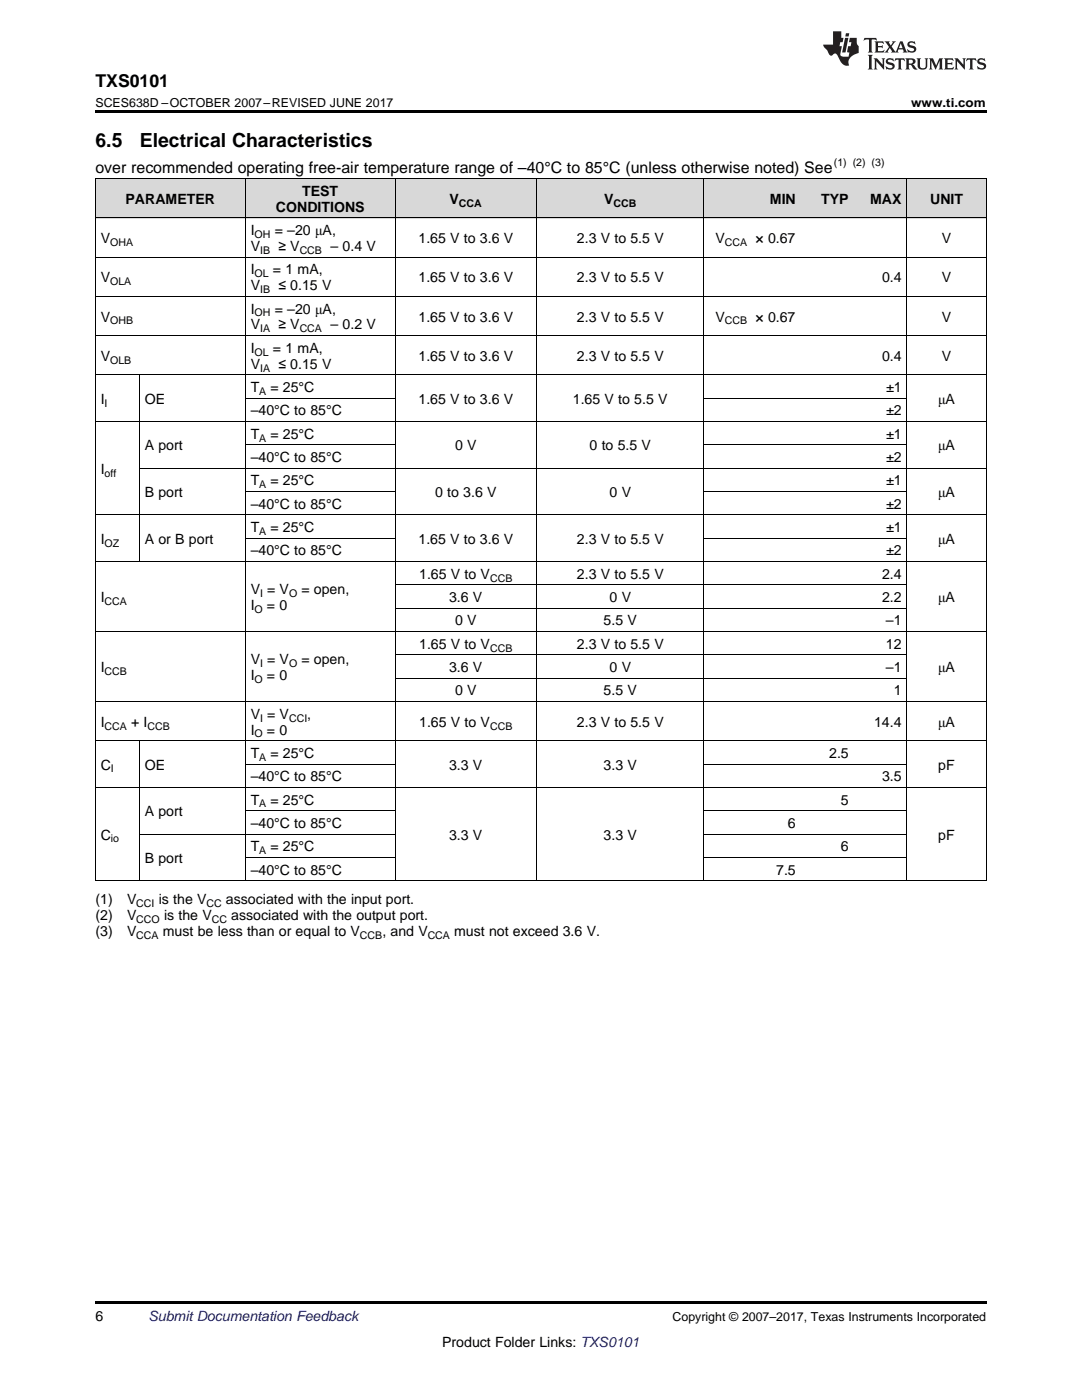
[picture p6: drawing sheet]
<svg xmlns="http://www.w3.org/2000/svg" width="216mm" height="279mm" viewBox="0 0 216 279" stroke-linecap="round" stroke-linejoin="round" font-family="sans-serif">
<defs><g id="words">
<g font-size="3.9">
<text x="19" y="29.3">6.5</text>
<text x="27.9" y="29.3">Electrical Characteristics</text>
</g>
<text font-size="3.5" x="19" y="17.3">TXS0101</text>
<text font-size="3.2" x="19" y="34.4">over recommended operating free-air temperature range of –40°C to 85°C (unless otherwise noted) See</text>
<g font-size="2.8">
<text x="25" y="40.7">PARAMETER</text>
<text x="60.3" y="39.1">TEST</text>
<text x="89.7" y="40.7">V</text>
<text x="120.5" y="40.7">V</text>
<text x="153.6" y="40.7">MIN</text>
<text x="163.9" y="40.7">TYP</text>
<text x="173.6" y="40.7">MAX</text>
<text x="185.6" y="40.7">UNIT</text>
<text x="50" y="46.9">I</text>
<text x="54.8" y="46.9">= –20 μA,</text>
<text x="55.1" y="42.3">CONDITIONS</text>
<text x="20.1" y="48.5">V</text>
<text x="50" y="50.1">V</text>
<text x="55.6" y="50.1">≥ V</text>
<text x="65.9" y="50.1">– 0.4 V</text>
<text x="83.5" y="48.5">1.65 V to 3.6 V</text>
<text x="115.1" y="48.5">2.3 V to 5.5 V</text>
<text x="142.8" y="48.5">V</text>
<text x="150.8" y="48.5">× 0.67</text>
<text x="187.9" y="48.5">V</text>
<text x="20.1" y="56.3">V</text>
<text x="50" y="54.8">I</text>
<text x="50" y="57.9">V</text>
<text x="54.5" y="54.8">= 1 mA,</text>
<text x="55.6" y="57.9">≤ 0.15 V</text>
<text x="83.5" y="56.3">1.65 V to 3.6 V</text>
<text x="115.1" y="56.3">2.3 V to 5.5 V</text>
<text x="176" y="56.3">0.4</text>
<text x="187.9" y="56.3">V</text>
<text x="20.1" y="64.2">V</text>
<text x="50" y="62.6">I</text>
<text x="50" y="65.8">V</text>
<text x="54.8" y="62.6">= –20 μA,</text>
<text x="55.6" y="65.8">≥ V</text>
<text x="65.9" y="65.8">– 0.2 V</text>
<text x="83.5" y="64.2">1.65 V to 3.6 V</text>
<text x="115.1" y="64.2">2.3 V to 5.5 V</text>
<text x="142.8" y="64.2">V</text>
<text x="150.8" y="64.2">× 0.67</text>
<text x="187.9" y="64.2">V</text>
<text x="50" y="70.4">I</text>
<text x="54.5" y="70.4">= 1 mA,</text>
<text x="20.1" y="72">V</text>
<text x="50" y="73.6">V</text>
<text x="55.6" y="73.6">≤ 0.15 V</text>
<text x="83.5" y="72">1.65 V to 3.6 V</text>
<text x="115.1" y="72">2.3 V to 5.5 V</text>
<text x="176" y="72">0.4</text>
<text x="187.9" y="72">V</text>
<text x="20.1" y="80.6">I</text>
<text x="28.9" y="80.6">OE</text>
<text x="50" y="78.2">T</text>
<text x="50" y="82.9">–40°C to 85°C</text>
<text x="54" y="78.2">= 25°C</text>
<text x="83.5" y="80.6">1.65 V to 3.6 V</text>
<text x="114.3" y="80.6">1.65 V to 5.5 V</text>
<text x="176.8" y="78.2">±1</text>
<text x="176.8" y="82.9">±2</text>
<text x="187.2" y="80.6">μA</text>
<text x="28.9" y="89.9">A port</text>
<text x="50" y="87.6">T</text>
<text x="54" y="87.6">= 25°C</text>
<text x="90.8" y="89.9">0 V</text>
<text x="117.7" y="89.9">0 to 5.5 V</text>
<text x="176.8" y="87.6">±1</text>
<text x="187.2" y="89.9">μA</text>
<text x="20.1" y="94.5">I</text>
<text x="50" y="92.2">–40°C to 85°C</text>
<text x="176.8" y="92.2">±2</text>
<text x="28.9" y="99.2">B port</text>
<text x="50" y="96.9">T</text>
<text x="50" y="101.5">–40°C to 85°C</text>
<text x="54" y="96.9">= 25°C</text>
<text x="86.8" y="99.2">0 to 3.6 V</text>
<text x="121.6" y="99.2">0 V</text>
<text x="176.8" y="96.9">±1</text>
<text x="176.8" y="101.5">±2</text>
<text x="187.2" y="99.2">μA</text>
<text x="50" y="106.2">T</text>
<text x="54" y="106.2">= 25°C</text>
<text x="176.8" y="106.2">±1</text>
<text x="20.1" y="108.5">I</text>
<text x="28.9" y="108.5">A or B port</text>
<text x="50" y="110.8">–40°C to 85°C</text>
<text x="83.5" y="108.5">1.65 V to 3.6 V</text>
<text x="115.1" y="108.5">2.3 V to 5.5 V</text>
<text x="176.8" y="110.8">±2</text>
<text x="187.2" y="108.5">μA</text>
<text x="50" y="118.6">V = V</text>
<text x="60.1" y="118.6">= open,</text>
<text x="83.6" y="115.5">1.65 V to V</text>
<text x="115.1" y="115.5">2.3 V to 5.5 V</text>
<text x="176" y="115.5">2.4</text>
<text x="20.1" y="120.2">I</text>
<text x="50" y="121.7">I</text>
<text x="53.3" y="121.7">= 0</text>
<text x="89.6" y="120.2">3.6 V</text>
<text x="90.8" y="124.8">0 V</text>
<text x="120.4" y="124.8">5.5 V</text>
<text x="121.6" y="120.2">0 V</text>
<text x="176" y="120.2">2.2</text>
<text x="176.8" y="124.8">–1</text>
<text x="187.2" y="120.2">μA</text>
<text x="83.6" y="129.5">1.65 V to V</text>
<text x="115.1" y="129.5">2.3 V to 5.5 V</text>
<text x="176.8" y="129.5">12</text>
<text x="20.1" y="134.1">I</text>
<text x="50" y="132.5">V = V</text>
<text x="50" y="135.7">I</text>
<text x="53.3" y="135.7">= 0</text>
<text x="60.1" y="132.5">= open,</text>
<text x="89.6" y="134.1">3.6 V</text>
<text x="121.6" y="134.1">0 V</text>
<text x="176.8" y="134.1">–1</text>
<text x="187.2" y="134.1">μA</text>
<text x="50" y="143.4">V = V</text>
<text x="61.3" y="143.4">,</text>
<text x="90.8" y="138.8">0 V</text>
<text x="120.4" y="138.8">5.5 V</text>
<text x="178.3" y="138.8">1</text>
<text x="20.1" y="145">I</text>
<text x="26.2" y="145">+ I</text>
<text x="50" y="146.6">I</text>
<text x="53.3" y="146.6">= 0</text>
<text x="83.6" y="145">1.65 V to V</text>
<text x="115.1" y="145">2.3 V to 5.5 V</text>
<text x="174.4" y="145">14.4</text>
<text x="187.2" y="145">μA</text>
<text x="20.1" y="153.6">C</text>
<text x="28.9" y="153.6">OE</text>
<text x="50" y="151.3">T</text>
<text x="50" y="155.9">–40°C to 85°C</text>
<text x="54" y="151.3">= 25°C</text>
<text x="89.6" y="153.6">3.3 V</text>
<text x="120.4" y="153.6">3.3 V</text>
<text x="165.5" y="151.3">2.5</text>
<text x="176" y="155.9">3.5</text>
<text x="187.2" y="153.6">pF</text>
<text x="50" y="160.6">T</text>
<text x="54" y="160.6">= 25°C</text>
<text x="167.8" y="160.6">5</text>
<text x="20.1" y="167.6">C</text>
<text x="28.9" y="162.9">A port</text>
<text x="50" y="165.2">–40°C to 85°C</text>
<text x="89.6" y="167.6">3.3 V</text>
<text x="120.4" y="167.6">3.3 V</text>
<text x="157.2" y="165.2">6</text>
<text x="187.2" y="167.6">pF</text>
<text x="28.9" y="172.2">B port</text>
<text x="50" y="169.9">T</text>
<text x="54" y="169.9">= 25°C</text>
<text x="167.8" y="169.9">6</text>
<text x="50" y="174.6">–40°C to 85°C</text>
<text x="154.9" y="174.6">7.5</text>
<text x="19" y="180.4">(1)</text>
<text x="19" y="183.6">(2)</text>
<text x="25.4" y="180.4">V</text>
<text x="25.4" y="183.6">V</text>
<text x="31.7" y="180.4">is the V</text>
<text x="32.7" y="183.6">is the V</text>
<text x="45.1" y="180.4">associated with the input port.</text>
<text x="46.1" y="183.6">associated with the output port.</text>
<text x="19" y="186.8">(3)</text>
<text x="25.4" y="186.8">V</text>
<text x="32.5" y="186.8">must be less than or equal to V</text>
<text x="76.3" y="186.8">, and V</text>
<text x="90.6" y="186.8">must not exceed 3.6 V.</text>
<text x="19" y="263.6">6</text>
<text x="88.2" y="268.9">Product Folder Links: TXS0101</text>
</g>
<text font-size="2.8" fill="#0000c8" x="29.6" y="263.6">Submit Documentation Feedback</text>
<g font-size="2.5">
<text x="19" y="21.4">SCES638D –OCTOBER 2007–REVISED JUNE 2017</text>
<text x="181.8" y="21.4">www.ti.com</text>
<text x="134.2" y="263.6">Copyright © 2007–2017, Texas Instruments Incorporated</text>
</g>
<g font-size="2.1">
<text x="166.4" y="33.2">(1) (2) (3)</text>
<text x="91.6" y="41.2">CCA</text>
<text x="122.4" y="41.2">CCB</text>
<text x="50.8" y="47.5">OH</text>
<text x="22" y="49.1">OHA</text>
<text x="51.9" y="50.7">IB</text>
<text x="59.8" y="50.7">CCB</text>
<text x="144.6" y="49.1">CCA</text>
<text x="22" y="56.9">OLA</text>
<text x="50.8" y="55.3">OL</text>
<text x="51.9" y="58.5">IB</text>
<text x="22" y="64.7">OHB</text>
<text x="50.8" y="63.1">OH</text>
<text x="144.6" y="64.7">CCB</text>
<text x="50.8" y="71">OL</text>
<text x="51.9" y="66.3">IA</text>
<text x="59.8" y="66.3">CCA</text>
<text x="22" y="72.6">OLB</text>
<text x="51.9" y="74.2">IA</text>
<text x="20.9" y="81.1">I</text>
<text x="51.7" y="78.8">A</text>
<text x="51.7" y="88.1">A</text>
<text x="20.9" y="95.1">off</text>
<text x="51.7" y="97.4">A</text>
<text x="51.7" y="106.8">A</text>
<text x="20.9" y="109.1">OZ</text>
<text x="51.9" y="119.1">I</text>
<text x="57.7" y="119.1">O</text>
<text x="97.8" y="116.1">CCB</text>
<text x="20.9" y="120.7">CCA</text>
<text x="50.8" y="122.3">O</text>
<text x="97.8" y="130">CCB</text>
<text x="20.9" y="134.7">CCB</text>
<text x="50.8" y="136.3">O</text>
<text x="51.9" y="133.1">I</text>
<text x="57.7" y="133.1">O</text>
<text x="20.9" y="145.6">CCA</text>
<text x="29.4" y="145.6">CCB</text>
<text x="50.8" y="147.2">O</text>
<text x="51.9" y="144">I</text>
<text x="57.7" y="144">CCI</text>
<text x="97.8" y="145.6">CCB</text>
<text x="22.1" y="154.2">I</text>
<text x="51.7" y="151.8">A</text>
<text x="51.7" y="161.1">A</text>
<text x="22.1" y="168.1">io</text>
<text x="51.7" y="170.5">A</text>
<text x="27.2" y="181">CCI</text>
<text x="27.2" y="184.1">CCO</text>
<text x="41.2" y="181">CC</text>
<text x="42.3" y="184.1">CC</text>
<text x="27.2" y="187.3">CCA</text>
<text x="71.8" y="187.3">CCB</text>
<text x="85.3" y="187.3">CCA</text>
</g>
</g></defs>
<g fill="#d8d8d8">
<path d="M19 35.7h8.8v7.8h-8.8z"/>
<path d="M27.8 35.7h21.2v7.8h-21.2z"/>
<path d="M49 35.7h29.9v7.8h-29.9z"/>
<path d="M78.9 35.7h28.2v7.8h-28.2z"/>
<path d="M107.1 35.7h33.4v7.8h-33.4z"/>
<path d="M140.5 35.7h19.4v7.8h-19.4z"/>
<path d="M159.9 35.7h10.5v7.8h-10.5z"/>
<path d="M170.4 35.7h10.6v7.8h-10.6z"/>
<path d="M181 35.7h15.8v7.8h-15.8z"/>
</g>
<path d="M19 22h177.8v.5h-177.8zM19 175.8h.2zM48.9 175.8h.1zM78.8 175.8h.1zM107 175.8h.1zM140.4 175.8h.1zM159.8 175.8h.1zM170.3 175.8h.1zM180.9 175.8h.1zM196.7 175.8h.1zM19 259.7h177.8v.5h-177.8z" fill="#000"/>
<g fill="none" stroke="#000" stroke-width=".2">
<path d="M19 35.6h177.8M19.1 35.7v140.1M48.9 35.7v140.1M78.8 35.7v140.1M107 35.7v140.1M140.5 35.7v140.1M180.9 35.7v140.1M196.8 35.7v140.1M19 59.1h177.8M19 51.3h177.8M19 43.5h177.8M19 74.8h177.8"/>
<path d="M19 67h177.8M27.8 74.8v37.3M49 79.5h29.9M140.5 79.5h40.5M19 84.1h177.8M27.8 93.4h169M49 98.1h29.9M49 88.8h29.9M140.5 98.1h40.5M140.5 88.8h40.5M19 112.1h177.8M19 102.7h177.8"/>
<path d="M49 107.4h29.9M78.9 116.7h102.1M140.5 107.4h40.5M19 140h177.8M19 126h177.8M78.9 135.3h102.1M78.9 130.7h102.1M78.9 121.4h102.1M19 157.1h177.8M19 147.8h177.8M27.8 147.8v28M49 152.5h29.9"/>
<path d="M140.5 152.5h40.5M19 175.8h177.8M27.8 166.5h51.1M49 171.1h29.9M49 161.8h29.9M140.5 171.1h40.5M140.5 166.5h40.5M140.5 161.8h40.5"/>
</g>
<g fill="#231f20">
<path d="M172.5 7.6l-.1 .5 .4-.2h.6v.1v2.1l-.2 .4h.9l-.2-.4v-2.1l.1-.1h.5l.5 .2-.2-.5zM174.5 8.3l.2 .3v1.5l-.2 .4h1.8l.2-.6a1.04 1.04 0 0 1-1.3 .2v-.7h.6l.3 .2v-.6l-.3 .2h-.6v-.6l.8-.1 .4 .3-.2-.5zM176.5 8.3l.9 1.1-.9 1.1h.8l-.2-.2 .4-.7 .5 .7-.2 .2h1.5l-.2-.2 .2-.4h.9l.1 .4-.2 .2h1l-.3-.3-.7-1.9h-.5l-.9 2-.8-1 .9-1h-.8l.1 .3-.4 .5-.3-.6 .1-.2zM179.7 8.6l.4 1h-.7zM181.3 8.4a.63 .63 0 0 0-.2 .7 .63 .63 0 0 0 .6 .4l.6 .2 .1 .2a.75 .75 0 0 1-.7 .4 .75 .75 0 0 1-.6-.5l.1 .7 .1-.1a1.11 1.11 0 0 0 1.5-.6 1.13 1.13 0 0 0-1.2-.8l-.1-.4a1.04 1.04 0 0 1 1.2 .2l-.2-.5-.2 .1-.4-.2zM173.2 10.9l.2 .4v2.2l-.2 .4h1l-.3-.4v-2.2l.3-.4zM174.3 11.6l.3 .4v1.5l-.3 .4h.8l-.2-.4v-1.3l1.5 1.7v-1.9l.2-.4h-.7l.2 .4v.9l-1.1-1.3zM177 11.8a.62 .62 0 0 0-.2 .7 .62 .62 0 0 0 .6 .4l.6 .1 .1 .3a.76 .76 0 0 1-.7 .3 .76 .76 0 0 1-.7-.4l.2 .7 .1-.1a1.11 1.11 0 0 0 1.5-.6 1.13 1.13 0 0 0-1.2-.8l-.1-.4a1.04 1.04 0 0 1 1.2 .2l-.2-.6-.2 .1-.5-.1zM178.7 11.6l-.2 .6a.61 .61 0 0 1 .8-.3v1.6l-.2 .4h.9l-.2-.4v-1.6a.63 .63 0 0 1 .7 .3l-.1-.6zM180.6 11.6l.3 .4v1.5l-.3 .4h1l-.2-.2-.1-.8 .6 .2a.76 .76 0 0 0 1.2 .7l-1-1a.58 .58 0 0 0 .6-.5 .58 .58 0 0 0-.5-.6zM181.4 11.9h.1a.45 .45 0 0 1 .5 .1 .45 .45 0 0 1 .1 .5l-.8 .2zM182.9 11.6l.2 .2a2.17 2.17 0 0 0 .3 1.9 .99 .99 0 0 0 1.6-.6v-1.1l.2-.4h-.7l.2 .2a1.92 1.92 0 0 1-.2 1.8 .6 .6 0 0 1-.9-.5v-1.1l.2-.4zM185.4 11.6l.2 .4v1.5l-.2 .4h.7l-.2-.4v-1.4l.8 1.8 .8-1.8v1.4l-.2 .4h.9l-.2-.4v-1.5l.2-.4h-.8l-.6 1.5-.6-1.5zM188.4 11.6l.2 .4v1.5l-.2 .4h1.8l.1-.6a1.04 1.04 0 0 1-1.2 .1v-.6h.5l.4 .2v-.6l-.4 .2h-.5v-.7h.8l.3 .3-.1-.6zM190.5 11.6l.2 .4v1.5l-.2 .4h.7l-.2-.4v-1.3l1.5 1.7v-1.9l.2-.4h-.7l.2 .4v.9l-1.1-1.3zM192.9 11.6l-.1 .6a.61 .61 0 0 1 .7-.3l.1 1.6-.3 .4h1l-.3-.4 .1-1.6a.63 .63 0 0 1 .7 .3l-.1-.6zM195.2 11.8a.62 .62 0 0 0-.2 .7 .62 .62 0 0 0 .6 .4l.6 .1 .1 .3a.76 .76 0 0 1-.7 .3 .76 .76 0 0 1-.6-.4l.1 .7 .1-.1a1.11 1.11 0 0 0 1.6-.6 1.13 1.13 0 0 0-1.3-.8l-.1-.4a1.04 1.04 0 0 1 1.2 .2l-.1-.6-.2 .1-.5-.1z"/>
<path d="M166.2 6.3v2.6h-1.9v.4l.8 .9a.91 .91 0 0 0 1 .8 .56 .56 0 0 1 .5-.3 .56 .56 0 0 1 .5 .3l.4 .8a1.53 1.53 0 0 0 1.9 1.2 1.54 1.54 0 0 1 1-2.1l.9-.3v-1.4a1.52 1.52 0 0 1-.4-1.6h-1.3l-.2 .8h.5l-.2 .8h-.5l-.1 1v.2l.4 .1-.2 .8a1.93 1.93 0 0 1-1.6-.3l.3-1.8h-.5l.2-.8h.4l.2-.8h-.4v-1.3zM168.6 7.6l-.6 2.9h.7l.6-2.9zM168.8 6.6l-.1 .7h.6l.2-.7z"/>
</g>
<use href="#words"/>
</svg>
